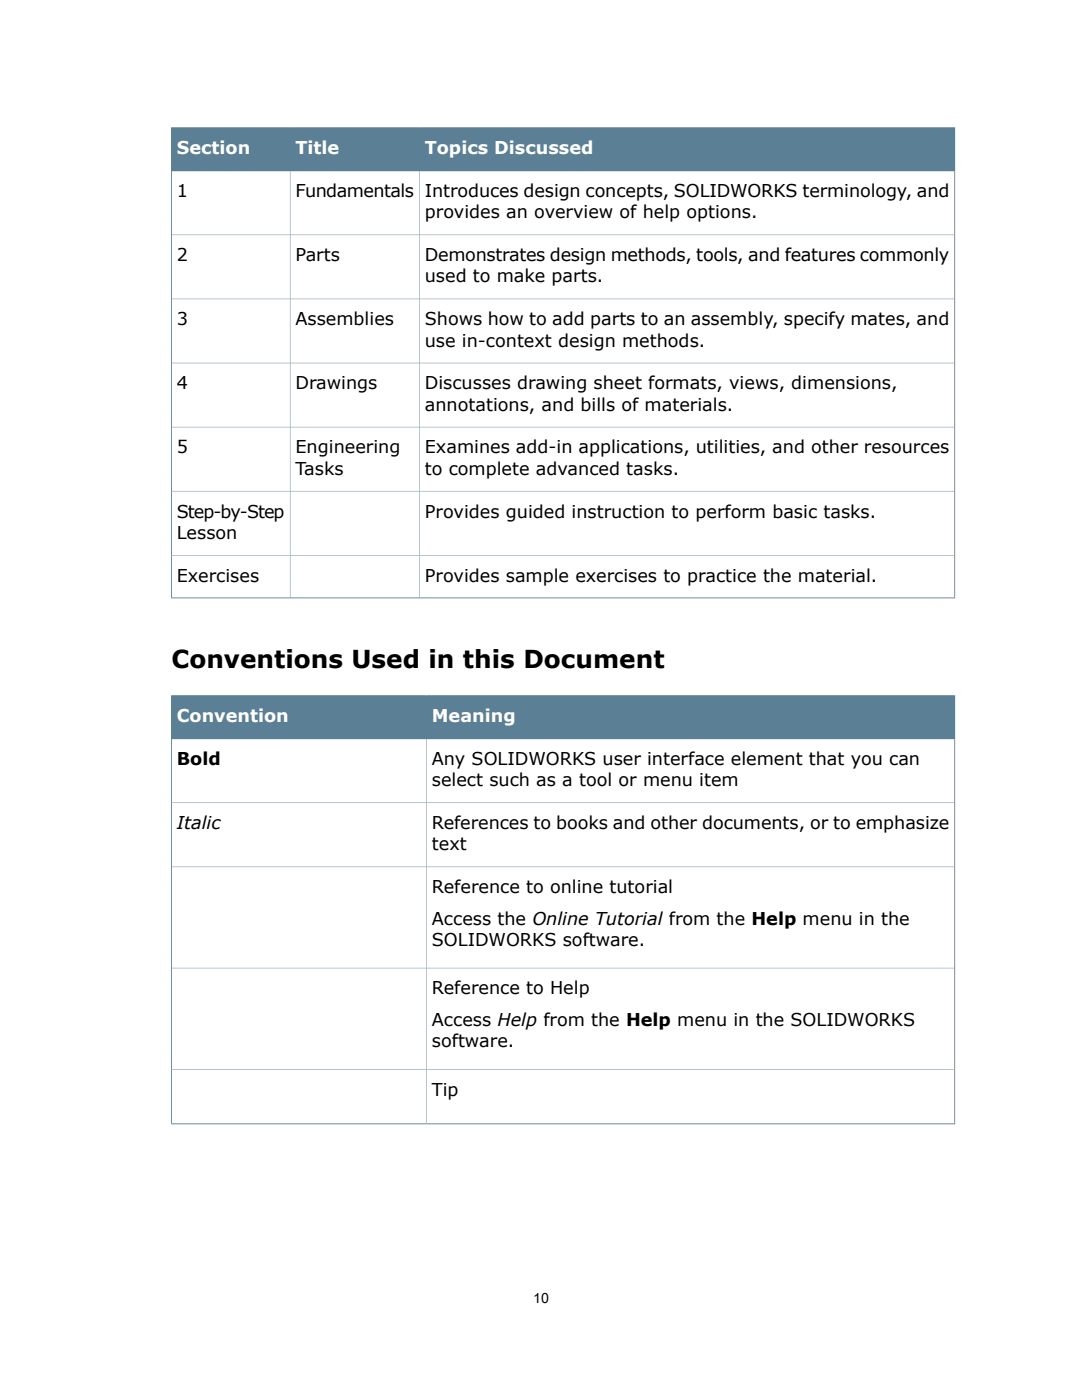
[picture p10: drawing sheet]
<svg xmlns="http://www.w3.org/2000/svg" width="216mm" height="279mm" viewBox="0 0 216 279" stroke-linecap="round" stroke-linejoin="round" font-family="sans-serif">
<defs><g id="words">
<text font-size="4.9" x="34.2" y="133.3">Conventions Used in this Document</text>
<g font-size="3.5" fill="#fff">
<text x="35.3" y="30.7">Section</text>
<text x="59" y="30.7">Title</text>
<text x="84.8" y="30.7">Topics Discussed</text>
<text x="35.3" y="144.1">Convention</text>
<text x="86.2" y="144.1">Meaning</text>
</g>
<g font-size="3.5">
<text x="35.3" y="39.3">1</text>
<text x="59" y="39.3">Fundamentals</text>
<text x="84.8" y="39.3">Introduces design concepts, SOLIDWORKS terminology, and</text>
<text x="84.8" y="43.6">provides an overview of help options.</text>
<text x="35.3" y="52.1">2</text>
<text x="59" y="52.1">Parts</text>
<text x="84.8" y="52.1">Demonstrates design methods, tools, and features commonly</text>
<text x="84.8" y="56.4">used to make parts.</text>
<text x="35.3" y="64.9">3</text>
<text x="59" y="64.9">Assemblies</text>
<text x="84.8" y="64.9">Shows how to add parts to an assembly, specify mates, and</text>
<text x="84.8" y="69.2">use in-context design methods.</text>
<text x="35.3" y="77.7">4</text>
<text x="59" y="77.7">Drawings</text>
<text x="84.8" y="77.7">Discusses drawing sheet formats, views, dimensions,</text>
<text x="84.8" y="81.9">annotations, and bills of materials.</text>
<text x="35.3" y="90.5">5</text>
<text x="59" y="90.5">Engineering</text>
<text x="59" y="94.7">Tasks</text>
<text x="84.8" y="90.5">Examines add-in applications, utilities, and other resources</text>
<text x="84.8" y="94.7">to complete advanced tasks.</text>
<text x="35.3" y="103.3">Step-by-Step</text>
<text x="35.3" y="107.5">Lesson</text>
<text x="84.8" y="103.3">Provides guided instruction to perform basic tasks.</text>
<text x="35.3" y="116.1">Exercises</text>
<text x="84.8" y="116.1">Provides sample exercises to practice the material.</text>
<text x="35.3" y="152.7">Bold</text>
<text x="86.2" y="152.7">Any SOLIDWORKS user interface element that you can</text>
<text x="86.2" y="156.9">select such as a tool or menu item</text>
<text x="35.3" y="165.5">Italic</text>
<text x="86.2" y="165.5">References to books and other documents, or to emphasize</text>
<text x="86.2" y="169.7">text</text>
<text x="86.2" y="178.3">Reference to online tutorial</text>
<text x="86.2" y="184.6">Access the Online Tutorial from the Help menu in the</text>
<text x="86.2" y="188.8">SOLIDWORKS software.</text>
<text x="86.2" y="198.5">Reference to Help</text>
<text x="86.2" y="204.8">Access Help from the Help menu in the SOLIDWORKS</text>
<text x="86.2" y="209">software.</text>
<text x="86.2" y="218.7">Tip</text>
</g>
<text font-size="2.8" x="106.4" y="260">10</text>
</g></defs>
<g fill="#5b7f95">
<path d="M83.7 25.5h106.8v8.5h-106.8z"/>
<path d="M57.9 25.5h25.8v8.5h-25.8z"/>
<path d="M34.2 25.5h23.7v8.5h-23.7z"/>
<path d="M34.2 119.3l23.7-.1v.2h-23.8z"/>
<path d="M57.9 119.2h25.8v.2h-25.8z"/>
<path d="M83.8 119.2h106.6l.2 .2h-106.9z"/>
<path d="M34.2 110.8h23.7z"/>
<path d="M57.9 110.8h25.8z"/>
<path d="M83.7 110.8h106.8z"/>
<path d="M34.2 98h23.7z"/>
<path d="M57.9 98h25.8z"/>
<path d="M83.7 98h106.8z"/>
<path d="M34.2 85.2h23.7z"/>
<path d="M57.9 85.2h25.8z"/>
<path d="M83.7 85.2h106.8z"/>
<path d="M34.2 72.4h23.7z"/>
<path d="M57.9 72.4h25.8z"/>
<path d="M83.7 72.4h106.8z"/>
<path d="M34.2 59.7h23.7z"/>
<path d="M57.9 59.6l25.8 .1z"/>
<path d="M83.7 59.7h106.8z"/>
<path d="M34.2 46.9h23.7z"/>
<path d="M57.9 46.9h25.8z"/>
<path d="M83.7 46.9h106.8z"/>
<path d="M34.2 34.1h23.7z"/>
<path d="M57.9 34l25.8 .1-25.8 .1z"/>
<path d="M83.8 34l106.7 .1-106.7 .1z"/>
<path d="M34.1 25.4l23.8 .1-23.6 .1z"/>
<path d="M57.9 25.4l25.8 .1-25.8 .1z"/>
<path d="M83.7 25.4h106.9l-.2 .2h-106.6z"/>
<path d="M34.1 110.8l.2 .1v8.3l-.2 .2z"/>
<path d="M34.1 98l.2 .1-.1 12.7z"/>
<path d="M34.1 85.2l.2 .1-.1 12.7z"/>
<path d="M34.1 72.4l.2 .1-.1 12.7z"/>
<path d="M34.1 59.7h.2l-.1 12.7z"/>
<path d="M34.1 46.9h.2l-.1 12.8z"/>
<path d="M34.1 34.1l.2 .1-.1 12.7z"/>
<path d="M34.1 25.4l.2 .2-.1 8.5z"/>
<path d="M57.9 110.9v8.4z"/>
<path d="M57.9 98.1v12.7z"/>
<path d="M57.9 85.3v12.7z"/>
<path d="M57.9 72.5v12.7z"/>
<path d="M57.9 59.7v12.7z"/>
<path d="M57.9 46.9v12.8z"/>
<path d="M57.9 34.1v12.8z"/>
<path d="M57.9 25.5v8.6z"/>
<path d="M83.7 110.9v8.4z"/>
<path d="M83.7 98.1v12.7z"/>
<path d="M83.7 85.3v12.7z"/>
<path d="M83.7 72.5v12.7z"/>
<path d="M83.7 59.7v12.7z"/>
<path d="M83.7 46.9v12.8z"/>
<path d="M83.7 34.1v12.8z"/>
<path d="M83.7 25.5v8.6z"/>
<path d="M190.4 110.9l.2-.1v8.6l-.2-.2z"/>
<path d="M190.4 98.1l.2-.1v12.8h-.2z"/>
<path d="M190.4 85.3l.2-.1v12.8h-.2z"/>
<path d="M190.4 72.5l.2-.1v12.8h-.2z"/>
<path d="M190.4 59.7h.2v12.7h-.2z"/>
<path d="M190.4 46.9h.2v12.8l-.2-.1z"/>
<path d="M190.4 34.2l.2-.1v12.8l-.2-.1z"/>
<path d="M190.4 25.6l.2-.2v8.7l-.2-.1z"/>
<path d="M85.1 138.9h105.4v8.4h-105.4z"/>
<path d="M34.2 138.9h50.9v8.4h-50.9z"/>
<path d="M34.2 224.3l50.9-.1v.2h-51z"/>
<path d="M85.2 224.2h105.2l.2 .2h-105.5z"/>
<path d="M34.2 213.4h50.9z"/>
<path d="M85.1 213.4h105.4z"/>
<path d="M34.2 193.2h50.9z"/>
<path d="M85.1 193.2h105.4z"/>
<path d="M34.2 173h50.9z"/>
<path d="M85.1 173h105.4z"/>
<path d="M34.2 160.2h50.9z"/>
<path d="M85.1 160.2h105.4z"/>
<path d="M34.2 147.4h50.9z"/>
<path d="M85.2 147.3l105.3 .1-105.3 .1z"/>
<path d="M34.1 138.7l51 .1-50.8 .1z"/>
<path d="M85.1 138.7h105.5l-.2 .2h-105.2z"/>
<path d="M34.1 213.4h.2v10.8l-.2 .2z"/>
<path d="M34.1 193.2h.2l-.1 20.2z"/>
<path d="M34.1 173h.2l-.1 20.2z"/>
<path d="M34.1 160.2l.2 .1-.1 12.7z"/>
<path d="M34.1 147.4l.2 .1-.1 12.7z"/>
<path d="M34.1 138.7l.2 .2-.1 8.5z"/>
<path d="M85.1 213.4v10.9z"/>
<path d="M85.1 193.2v20.2z"/>
<path d="M85.1 173v20.2z"/>
<path d="M85.1 160.2v12.8z"/>
<path d="M85.1 147.4v12.8z"/>
<path d="M85.1 138.8v8.6z"/>
<path d="M190.4 213.4h.2v11l-.2-.2z"/>
<path d="M190.4 193.2h.2v20.2h-.2z"/>
<path d="M190.4 173h.2v20.2h-.2z"/>
<path d="M190.4 160.3l.2-.1v12.8h-.2z"/>
<path d="M190.4 147.5l.2-.1v12.8h-.2z"/>
<path d="M190.4 138.9l.2-.2v8.7l-.2-.1z"/>
</g>
<use href="#words"/>
</svg>
